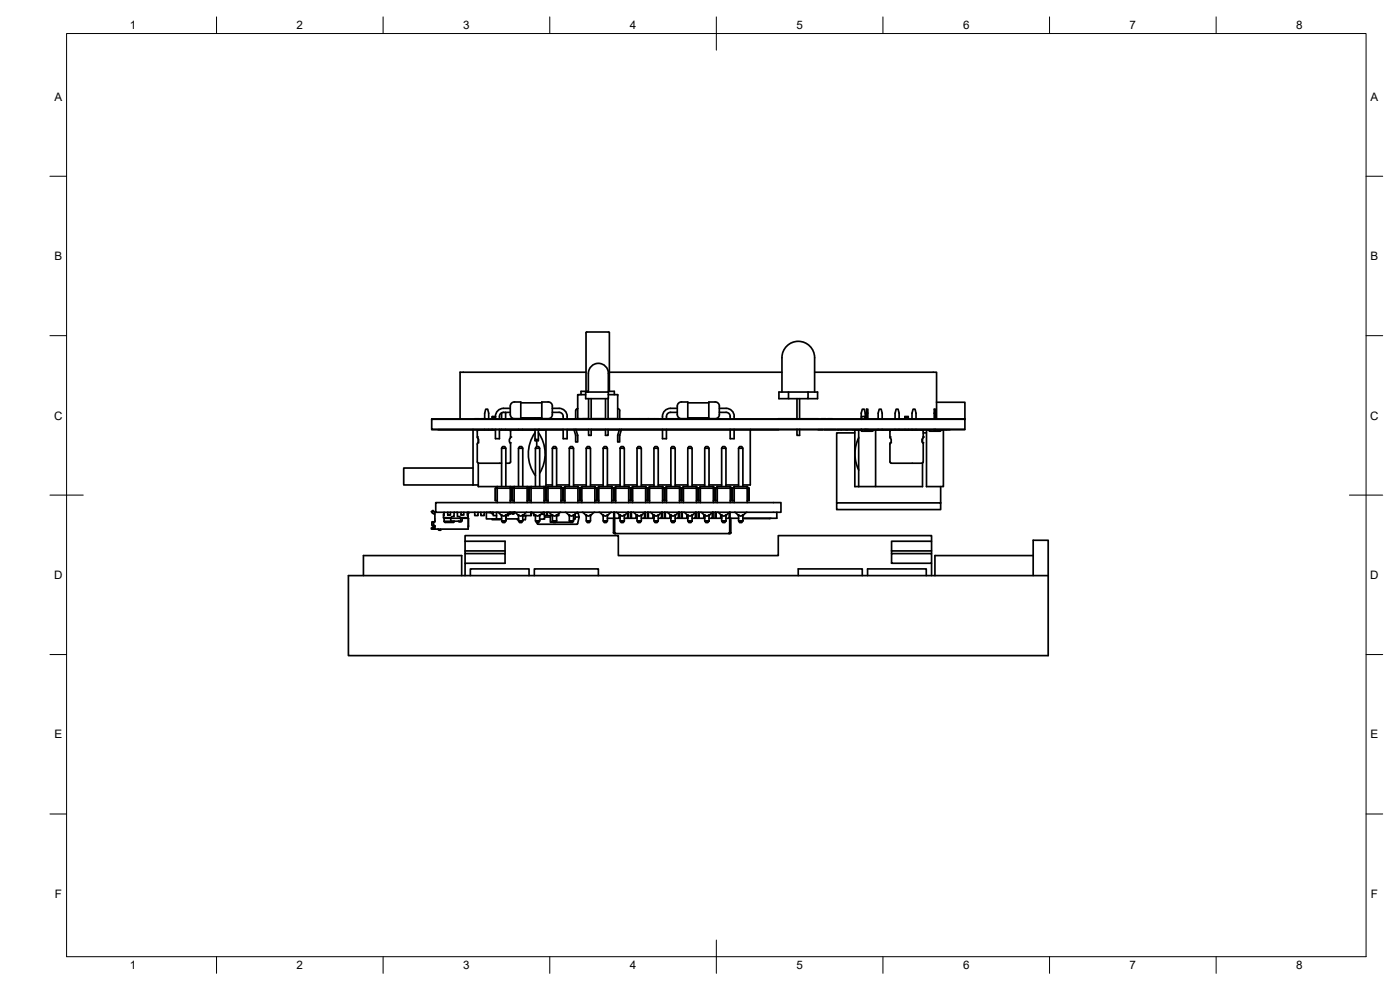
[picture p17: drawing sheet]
<svg xmlns="http://www.w3.org/2000/svg" width="420mm" height="297mm" viewBox="0 0 420 297" stroke-linecap="round" stroke-linejoin="round" font-family="sans-serif">
<defs><g id="words">
<g font-size="3.5">
<text x="39" y="8.8">1</text>
<text x="89" y="8.8">2</text>
<text x="139" y="8.8">3</text>
<text x="189" y="8.8">4</text>
<text x="239" y="8.8">5</text>
<text x="289" y="8.8">6</text>
<text x="339" y="8.8">7</text>
<text x="389" y="8.8">8</text>
<text x="16.3" y="30.2">A</text>
<text x="411.3" y="30.2">A</text>
<text x="16.3" y="78">B</text>
<text x="411.3" y="78">B</text>
<text x="16.2" y="125.9">C</text>
<text x="411.2" y="125.9">C</text>
<text x="16.2" y="173.7">D</text>
<text x="411.2" y="173.7">D</text>
<text x="16.3" y="221.6">E</text>
<text x="411.3" y="221.6">E</text>
<text x="16.4" y="269.4">F</text>
<text x="411.4" y="269.4">F</text>
<text x="39" y="290.8">1</text>
<text x="89" y="290.8">2</text>
<text x="139" y="290.8">3</text>
<text x="189" y="290.8">4</text>
<text x="239" y="290.8">5</text>
<text x="289" y="290.8">6</text>
<text x="339" y="290.8">7</text>
<text x="389" y="290.8">8</text>
</g>
</g></defs>
<!-- layer: Visible -->
<g fill="none" stroke="#000" stroke-width=".51">
<path d="M175.9 99.8l.2-.2h6.6l.2 .2M175.9 99.8v17.6M182.9 99.8v17.6M175.8 117.6h6.8v2h-6.8zM175.8 118.4h-2.4v7.2h3.2M175.9 111.7h-37.8v14M176.4 117.6v-.2h-2v1M176.6 112v5.6M176.6 112a3 3 0 0 1 3-3 3 3 0 0 1 3 3M176.6 119.6v6.2M177.4 119.6v6.2M181.7 119.6v6.2"/>
<path d="M182.5 119.6v6.2M182.6 118.4h2.8v7.2h-2.9M182.6 117.4h1.8v1M182.6 112v5.6M182.9 111.7h51.8M234.7 117.6v-10.3a4.9 4.9 0 0 1 4.9-4.9 4.9 4.9 0 0 1 4.9 4.9v10.3M236.6 117.6v2h-2.8v-2h8.7M239.2 119.6v6.2M240 119.6v6.2M242.5 117.6h2.9v2h-2.9M242.5 117.6v2h-5.9M244.5 111.7h36.6v14"/>
<path d="M129.6 125.8h160v3h-160zM129.6 128.9h160M131.5 129h17.2h-5.2M142 128.8v16.7M142.4 125.7h1.5M143.5 131.7v1M143.6 139h6.9M143.6 129l-.3 .4v2a1.18 1.18 0 0 1 0 1.7l-.1 5.5 .4 .4M144.3 125.7h1.5M145.5 125.8v-1.8l.3-1.2h.6l.3 1.2v1.8M145.5 128.8v.2M146.7 128.8v.2"/>
<path d="M147.7 125.2h1M147.7 128.8v.2M148.7 128.8v2.8h1.2v-2.8M148.7 125h-1v.8M150 129h1.9a1.07 1.07 0 0 1 1.3 .4v2a1.31 1.31 0 0 0 0 1.7v5.5a1.1 1.1 0 0 1-1.4 .4M150.5 134.5h1.3v11.5M150.5 134.5l.3-.5h.7l.3 .5M150.5 128.8v.2M150.5 134.5v11.5M150.6 123.8l-.1 2M151.7 123.7v2.1M151.7 128.8v.2"/>
<path d="M152.8 125.7h13.3M153.1 123.7h-2a1.2 1.2 0 0 0-1.2 1.2v.9M153.1 122.5a3.9 3.9 0 0 0-3.9 .9 3.1 3.1 0 0 0-.5 2.4M154.4 120.6a1.8 1.8 0 0 0-1.3 2.2v.7a1.78 1.78 0 0 0 1.3 2.1h1.9v-5h-1.9M155.6 134.5h1.3v11.5M155.6 134.5l.3-.5h.7l.3 .5M155.6 125.6v.2M155.6 128.8v.2M155.6 134.5v11.5M156.3 120.9h6.3M156.3 125.4h6.3M156.8 125.4v.4"/>
<path d="M156.8 128.8v.2M160.6 129.8a11.1 11.1 0 0 0 .1 12.9M160.6 128.8l.1 3.5a.41 .41 0 0 1 .4-.4 .41 .41 0 0 1 .4 .4l.1-3.5M160.6 125.4v.4M160.7 134.5h1.3v11.5M160.7 134.5l.3-.5h.7l.3 .5M160.7 134.5v11.5M161.1 131.9v2.1M161.6 129h2.3v17h-20.4v-7M161.6 125.4v.4M161.6 129.8a11.1 11.1 0 0 1 .4 12.1M161.9 125.4v.4"/>
<path d="M161.9 128.8v.2M164.5 120.6h-1.9v5h1.9a1.26 1.26 0 0 0 1.3-1.2M164.5 120.6a1.26 1.26 0 0 1 1.3 1.3M165.8 123.7h2a1.2 1.2 0 0 1 1.2 1.2v.9M165.8 122.5a3.9 3.9 0 0 1 3.9 .9l.5 1.5M165.8 121.9v2.5M165.8 134.5h1.2v11.5M165.8 134.5l.3-.5h.7l.2 .5M165.8 134.5v11.5M169 128.8v2.8h1.2v-2.8M169 129h-19.1M170.2 124.9v.9"/>
<path d="M170.2 129h6.4M170.9 134.5h1.2v11.5M170.9 134.5l.3-.5h.6l.3 .5M170.9 134.5v11.5M172.2 128.8l.5 1.7M172.4 125.7h.3M172.8 128.8a6.8 6.8 0 0 1 .6 3.8h-.6v-2.1M173.4 122.6h.1M173.4 122.6l-.4 .2-.2 .4v2.6M173.4 125.6v.2M174.9 125.7h8.9M175.9 134.5h1.3v11.5"/>
<path d="M175.9 134.5l.3-.5h.7l.3 .5M175.9 134.5v11.5M176.6 128.8v1.8h.8v-1.8M177.4 125.6h4.3M177.4 129h4.3M181 134.5h1.3v11.5M181 134.5l.3-.5h.7l.3 .5M181 134.5v11.5M181.7 128.8v1.8h.8v-1.8M182.5 129h51.2M183.9 125.7h1.8M185.4 125.6v.2"/>
<path d="M185.4 122.6h.1M185.4 122.6l.4 .2 .2 .4v2.6M185.9 125.7h6.1M185.9 128.8a7 7 0 0 0-.5 3.8h.6a6.8 6.8 0 0 1 .5-3.8M186.1 134.5h1.3v11.5M186.1 134.5l.3-.5h.7l.3 .5M186.1 134.5v11.5M191.2 134.5h1.3v11.5M191.2 134.5l.3-.5h.7l.3 .5M191.2 134.5v11.5M192.1 125.7h4.2M196.3 134.5h1.2v11.5"/>
<path d="M196.3 134.5l.3-.5h.6l.3 .5M196.3 134.5v11.5M196.5 125.7h1.3M198.1 125.7h1M198.8 128.8v2.8h1.2v-2.8M199.4 125.7h1.6M201.2 125.7h1.2M201.3 134.5h1.3v11.5M201.3 134.5l.3-.5h.7l.3 .5M201.3 134.5v11.5M202.7 125.7h.5M203.3 122.5a3.9 3.9 0 0 0-4 .9 3.1 3.1 0 0 0-.5 2.4"/>
<path d="M203.3 123.7h-2.1a1.2 1.2 0 0 0-1.2 1.2v.9M203.7 125.7h1.3M204.5 120.6a1.8 1.8 0 0 0-1.2 2.2v.7a1.78 1.78 0 0 0 1.2 2.1h1.9v-5h-1.9M206.4 134.5h1.3v11.5M206.4 134.5l.3-.5h.7l.3 .5M206.4 120.9h6.3M206.4 125.4h6.3M206.4 134.5v11.5M211.5 134.5h1.3v11.5M211.5 134.5l.3-.5h.7l.3 .5M211.5 134.5v11.5M214.6 120.6h-1.9v5h1.9a1.26 1.26 0 0 0 1.3-1.2"/>
<path d="M214.6 120.6a1.26 1.26 0 0 1 1.3 1.3M215.9 121.9v2.5M215.9 122.5a3.9 3.9 0 0 1 3.9 .9 2.96 2.96 0 0 1 .5 2.4M215.9 123.7h2a1.2 1.2 0 0 1 1.2 1.2v.9M216.1 125.7h.1M216.6 134.5h1.3v11.5M216.6 134.5l.3-.5h.7l.3 .5M216.6 134.5v11.5M219.1 128.8v2.8h1.2v-2.8M221.7 134.5h1.2v11.5M221.7 134.5l.3-.5h.6l.3 .5M221.7 134.5v11.5"/>
<path d="M225.2 128.8v16.7h-2.3M233.5 125.7h2.9M236.5 125.7h9.2M239.2 128.8v1.8h.8v-1.8M245.5 129h1.4M246.4 125.7h1.5M247.4 129h1.6M248.3 125.7h1.5M249.3 129h1.6M256.5 129.9h-5.4v21M257.7 129h-1.2v17h1.2M257.7 129h.9v.4h3.3v-.4h.9"/>
<path d="M257.7 129v17M257.7 131.3a11.1 11.1 0 0 0 0 9.8M258.5 125.8v-1.8l.3-1.2h.6l.3 1.2v1.8M258.5 128.8v.2M258.6 129h.1M258.6 125.8v-.8h1v.8M258.6 128.8v.6M259.6 128.8v.6M259.7 128.8l-8.4 .2M260.1 124h.4v-1.2h-.4v3M260.1 128.8v.6M260.5 129h1.4"/>
<path d="M260.5 124v1.8M260.5 128.8v.6M261 129h-1.4M261.1 129h3.7M262.8 129v17h-5.1M262.8 129h4.7M263.5 125.8v-1.8l.4-1.2h.6l.3 1.2v1.8M263.5 128.8v.2M264.8 129h2.7M264.8 128.8v.2M267.5 129h9.2M267.5 129l-.4 .4v2a1.18 1.18 0 0 1 0 1.7v5.5a.97 .97 0 0 0 1.3 .4h7.3a1.04 1.04 0 0 0 1.4-.4l-.1-5.6a1.31 1.31 0 0 1 .1-1.8v-1.8l-.4-.4"/>
<path d="M267.5 129h13.9M268.6 125.8v-1.8l.3-1.2h.6l.3 1.2v1.8M268.6 128.8v.2M269.8 128.8v.2M271.6 125.2h1M271.6 125.8v-.8h1v.8M271.6 128.8v.2M272.6 128.8v.2M273.7 125.8v-1.8l.3-1.2h.6l.3 1.2v1.8M273.7 128.8v.2M274.9 128.8v.2M276.7 129h.2"/>
<path d="M276.9 138.9v7.1h-14.1M276.9 131.6v1.2M277.1 129.9h.9M278 129h.9v.4h3.4v-.4h.8v17h-5.1zM280.4 124h.4v-1.2h-.4v3M280.4 128.8v.6M280.8 124v1.8M280.8 128.8v.6M281.1 120.7h8.5v5M281.4 129h.1M281.5 129h3.6M289.6 125.7l-160 .1"/>
<path d="M289.6 125.7v.1M129.6 156.9v.5M129.8 156.5l-.2 .4M129.8 158.3l-.3 .1v.4h.7M130.2 158.8h.3M130.2 158.1l-.3 .2M130.3 156.6h.1M130.3 156.5l-.2 .4 .2 .8M130.5 158.1h-.3v.7M130.5 153.7l-.6-.6-.4 .4 .5 .6 .5 .2M130.8 150.8h103.6v2.9h-103.6zM130.8 153.7h-.3v2.9h-.7"/>
<path d="M131.4 158.7l.1 .1M132.2 158.8v.3h-.5l-.2-.3M133.1 155.3l.2 .2M133.1 155.2v.1M133.3 153.7v1.6h2M133.3 154.2l-.2 .4M133.3 155.5h2M133.3 156.4l.3 .3h2.4l.3-.3M133.3 155.5v.9M133.3 156.4h3M134.4 153.7v.8h.8h-.8M135.2 153.7v.8"/>
<path d="M135.3 155.5h.1M135.3 155.3l-2 .2M135.3 155.3v.2M135.3 155.5l.2 .9h2.6l.2-.2v-.7M136.3 153.8v1.2h-.7l-.3 .3M136.3 156.4h.1M136.4 153.7l-.1 .1M137.1 153.7l.2 .1M137.3 153.8v1.2h.6l.4 .3M137.6 156.4l.3 .1M137.7 156.4v.1M137.9 156.6h.4"/>
<path d="M138.3 155.3l2 .2h-5M138.3 155.3v.2M138.3 155.5h.1M138.4 153.7v.8M138.7 155.5v.8l-.4 .2M139.2 153.7v.8h-.8M139.2 154.5h-.8M140.3 153.7v1.6h-2M140.3 154.2l.1 .4M140.4 155.2v.1M140.4 155.3l-.1 .2M140.5 153.7v5.1h-10v-1.1h-.7l-.2-.3"/>
<path d="M140.5 155.5v2.7M140.7 153.7v.3h-.2M142 140.4h-20.8v5.1h20.8M142 145.5h1.5M142.5 153.7v1h1v-1M144.3 153.7v1h1v-1M146 153.8v1.9h3M146 153.7v.1M147.1 153.7v.1M147.2 153.7v.1M147.7 155.7v.2h2.4v-.2M147.7 153.7v.5h.3h-.3v-.4h-1.7"/>
<path d="M148 153.7v1h1M148.6 146.5l.6-.5v.5h-.5v3.7zM148.7 150.2h.5M149 155.7h1.5M149 153.7v2M149.2 150.8v-4.3h3.9v4.3M149.4 153.7l1.1 1.1M150.5 156.3v-1.8l.6 .3 .7-.3v1.8l-.3 .5h-.7l-.3-.5h1.3M151.8 155.7h3.8M152.5 154v.7h-.4v-.3l-.2 .3v1M152.6 153.9l-.1 .8M153 153.7l-1.2 1.1"/>
<path d="M153.1 150.2h.5v-3.7h-.5v-.5l.6 .5-.1 3.7M153.2 153.7v.5h-.5v-.4v.4h.5v-.4h.5v.4h.5v-.4h.4M153.7 146.5l.6-.5v.5h-.5v3.7zM153.7 153.7v.5h.5v-.5h.3M153.8 150.2h.5M154.3 150.8v-4.3h3.9v4.3M154.5 153.7h.1M154.5 153.7l1.1 1.1M155.3 155.7v.2h.3M155.6 156.3v-1.8l.6 .3 .7-.3v1.8l-.3 .5h-.7l-.3-.5h1.3M158 154.7h-.2M158.1 153.7l-1.2 1.1"/>
<path d="M158.2 150.2h.5v-3.7h-.5v-.5l.6 .5-.1 3.7M158.8 146.5l.6-.5v.5h-.5v3.7zM158.9 150.2h.5M159.3 153.7v1h-2.3h.8l-.1 1.2h-.8M159.4 150.8v-4.3h3.9v4.3M159.4 153.7l-.1 1M159.5 153.7l1.2 1.1M160.2 154.2v.5h.4M160.7 156.3v-1.8l.5 .3 .8-.3v1.8l-.3 .5h-.7l-.3-.5h1.3M162.4 154.3h1M163.1 153.7l-1.1 1.1M163.3 150.2h.5v-3.7h-.5v-.5l.6 .5-.1 3.7"/>
<path d="M163.4 153.7v1h.8v-1v1h1.5M163.4 154.7v1.1h-1.4M163.4 155.1h1.8M163.9 145.5h1.9M164 150.2h.5M164.5 150.8v-4.3h3.9v4.3M164.5 146v.5h-.5v3.7M164.5 146l-.6 .5 .1 3.7M164.5 146h3.9M164.6 153.7l1.2 1.1M165.2 154.7v2h.8M165.7 156.7h.3z"/>
<path d="M165.8 156.3v-1.8l.5 .3 .7-.3v1.8l-.2 .5h-.7l-.3-.5h1.2M166.8 156.7h4.3M167 145.5h3.9M167.4 154.4v.3h-.2M167.7 154v.7h-.3M168.2 153.7l-1.1 1.1M168.4 146v.5h.5v3.7h-.5M168.4 146l.6 .5-.1 3.7M169 150.2h.5M169.5 150.8v-4.3h3.9v4.3M169.5 146v.5h-.5v3.7M169.5 146l-.5 .5v3.7"/>
<path d="M169.5 146h3.9M169.7 153.7l1.2 1.1M170.9 156.3v-1.8l.5 .3 .7-.3v1.8l-.3 .5h-.6l-.3-.5h1.2M172.1 145.5h3.8M172.5 154.3l.1 1.5h-.5M172.6 154.2v.1M172.6 155.1h1.2M173 153.9h.5l.3 1.2M173.3 153.7l-1.2 1.1M173.4 146v.5h.5v3.7h-.5M173.4 146l.6 .5-.1 3.7M173.8 155.1l-.4 2-.3 .2h-11.6l-.3-.5"/>
<path d="M174.1 150.2h.5M174.6 150.8v-4.3h3.9v4.3M174.6 146v.5h-.5v3.7M174.6 146l-.6 .5 .1 3.7M174.6 146h3.9M174.8 153.7l1.1 1.1M175.9 156.3v-1.8l.6 .3 .7-.3v1.8l-.3 .5h-.7l-.3-.5h1.3M177.2 145.5h3.8M178.4 153.7l-1.2 1.1M178.5 146v.5h.5v3.7h-.5M178.5 146l.6 .5-.1 3.7M179.2 150.2h.5"/>
<path d="M179.7 150.8v-4.3h3.9v4.3M179.7 146v.5h-.5v3.7M179.7 146l-.6 .5 .1 3.7M179.7 146h3.9M179.9 153.7l1.1 1.1M181 156.3v-1.8l.6 .3 .7-.3v1.8l-.3 .5h-.7l-.3-.5h1.3M182.3 145.5h3.8M183.5 153.7l-1.2 1.1M183.6 146v.5h.5v3.7h-.5M183.6 146l.6 .5-.1 3.7M184.1 159.9l.3 .2M184.1 155.5v4.4"/>
<path d="M184.3 150.2h.5M184.3 159.8l.1 .1M184.3 155.5v4.3M184.3 159.8l-.2 .1M184.3 159.8h.1M184.4 153.7v1.8h-.2v-1.8v1.8h-1.9M184.5 155.5v4.4l.3 .2M184.6 159.9l-.2 .2h.4M184.8 150.8v-4.3h3.9v4.3M184.8 146v.5h-.5v3.7M184.8 146l-.6 .5 .1 3.7M184.8 146h3.9"/>
<path d="M184.9 153.7l1.2 1.1M185.8 154.4v1.1h-1.4M185.8 155.5h.2v-.8l.1 .8M186.1 156.3v-1.8l.5 .3 .8-.3v1.8l-.3 .5h-.7l-.3-.5h1.3M187.4 145.5h3.8M188.4 153.8v1.7h-1M188.5 153.7l-1.1 1.1M188.7 146v.5h.5v3.7h-.5M188.7 146l.6 .5-.1 3.7M189.4 150.2h.5M189.5 153.7v1.8h-.2v-1.8v1.8h-.7v-1.8v1.8h-.2M189.9 150.8v-4.3h3.9v4.3"/>
<path d="M189.9 146v.5h-.5v3.7M189.9 146l-.6 .5 .1 3.7M189.9 146h3.9M190 153.7l1.2 1.1M190.9 154.4v1.1h-1.4M190.9 155.5h.2v-.8l.1 .8M191.2 156.3v-1.8l.5 .3 .8-.3v1.8l-.3 .5h-.7l-.3-.5h1.3M192.5 145.5h3.8M193.4 153.8v1.7h-.9M193.6 153.7l-1.1 1.1M193.8 146v.5h.5v3.7h-.5M193.8 146l.6 .5-.1 3.7"/>
<path d="M194.5 150.2h.4M194.6 153.7v1.8h-.2v-1.8v1.8h-.8v-1.8v1.8h-.2M194.9 150.8v-4.3h3.9v4.3M194.9 146v.5h-.4v3.7M194.9 146l-.5 .5 .1 3.7M194.9 146h3.9M195.1 153.7l1.2 1.1M196 154.4v1.1h-1.4M196 155.5h.2v-.8l.1 .8M196.3 156.3v-1.8l.5 .3 .7-.3v1.8l-.3 .5h-.6l-.3-.5h1.2M197.5 145.5h3.8M198.5 153.8v1.7h-1"/>
<path d="M198.7 153.7l-1.2 1.1M198.8 146v.5h.5v3.7h-.5M198.8 146l.6 .5-.1 3.7M199.5 150.2h.5M199.7 153.7v1.8h-.2v-1.8v1.8h-.8v-1.8v1.8h-.2M200 150.8v-4.3h3.9v4.3M200 146v.5h-.5v3.7M200 146l-.6 .5 .1 3.7M200 146h3.9M200.2 153.7l1.1 1.1M201.1 154.4v1.1h-1.4M201.1 155.5h.2v-.8v.8"/>
<path d="M201.3 156.3v-1.8l.6 .3 .7-.3v1.8l-.3 .5h-.7l-.3-.5h1.3M202.6 145.5h3.8M203.6 153.8v1.7h-1M203.8 153.7l-1.2 1.1M203.9 146v.5h.5v3.7h-.5M203.9 146l.6 .5-.1 3.7M204.6 150.2h.5M204.7 153.7v1.8h-.2v-1.8v1.8h-.7v-1.8v1.8h-.2M205.1 150.8v-4.3h3.9v4.3M205.1 146v.5h-.5v3.7M205.1 146l-.6 .5 .1 3.7M205.1 146h3.9"/>
<path d="M205.3 153.7l1.1 1.1M206.1 154.4v1.1h-1.4M206.1 155.5h.2v-.8l.1 .8M206.4 156.3v-1.8l.6 .3 .7-.3v1.8l-.3 .5h-.7l-.3-.5h1.3M207.7 145.5h3.8M208.7 153.8v1.7h-1M208.9 153.7l-1.2 1.1M209 146v.5h.5v3.7h-.5M209 146l.6 .5-.1 3.7M209.7 150.2h.5M209.8 153.7v1.8h-.2v-1.8v1.8h-.7v-1.8v1.8h-.2M210.2 150.8v-4.3h3.9v4.3"/>
<path d="M210.2 146v.5h-.5v3.7M210.2 146l-.6 .5 .1 3.7M210.2 146h3.9M210.3 153.7l1.2 1.1M211.2 154.4v1.1h-1.4M211.2 155.5h.2v-.8l.1 .8M211.5 156.3v-1.8l.5 .3 .8-.3v1.8l-.3 .5h-.7l-.3-.5h1.3M212.8 145.5h3.8M213.8 153.8v1.7h-1M213.9 153.7l-1.1 1.1M214.1 146v.5h.5v3.7h-.5M214.1 146l.6 .5-.1 3.7"/>
<path d="M214.8 150.2h.5M214.9 153.7v1.8h-.2v-1.8v1.8h-.7v-1.8v1.8h-.2M215.3 150.8v-4.3h3.9v4.3M215.3 146v.5h-.5v3.7M215.3 146l-.6 .5 .1 3.7M215.3 146h3.9M215.4 153.7l1.2 1.1M216.3 154.4v1.1h-1.4M216.3 155.5h.2v-.8l.1 .8M216.6 156.3v-1.8l.5 .3 .8-.3v1.8l-.3 .5h-.7l-.3-.5h1.3M217.9 145.5h3.8M218.8 153.8v1.7h-.9"/>
<path d="M218.8 155.5h.2v-1.8v6.2l-.3 .2M219 159.9h.1M219 159.9v.2M219 153.7l-1.1 1.1M219 155.5h2.7M219.1 159.8h.1M219.1 159.8l-.1 .1M219.1 155.5v4.3M219.1 159.8l.2 .1M219.2 146v.5h.5v3.7h-.5M219.2 146l.6 .5-.1 3.7M219.3 159.9l-.3 .2"/>
<path d="M219.3 155.5v4.4M219.9 150.2h.4M220.3 150.8v-4.3h3.9v4.3M220.3 146v.5h-.4v3.7M220.3 146l-.5 .5 .1 3.7M220.3 146h3.9M220.5 153.7l1.2 1.1M221.7 156.3v-1.8l.5 .3 .7-.3v1.8l-.3 .5h-.6l-.3-.5h1.2M224.1 153.7l-1.2 1.1M224.2 146v.5h.5v3.7h-.5M224.2 146l.6 .5-.1 3.7M231.3 155.5l-8.4 .1"/>
<path d="M233.1 153.7v1.8h-10.2M251.1 150.9h31.2v2h-31.2zM282.3 146v4.9M104.6 172.7h210v24h-210zM109.1 172.7v-6h29.5v6M139.6 162.4v2.9h12v-2.9h-12v-1.7h46v6h48v-6h46v1.7M139.6 165.3v.8h12v2.9h-12v3.7M139.6 166.1v2.9M141.2 172.7v-2h17.6v2M151.6 165.3v.8M160.4 172.7v-2h19.2v2M184.8 160.1h34.2"/>
<path d="M239.6 172.7v-2h19.2v2M260.4 172.7v-2h17.6v2M267.6 162.4h12v2.9h-12zM267.6 166.1h12v2.9h-12zM267.6 165.3v.8M279.6 165.3v.8M279.6 169v3.7M310.1 172.7v-10.6h4.5v10.6M310.1 166.7h-29.5v6"/>
</g>
<g fill="#000">
<circle cx="143.2" cy="131.1" r=".25"/>
<circle cx="143.4" cy="132.8" r=".25"/>
<circle cx="153.1" cy="132.8" r=".25"/>
<circle cx="153.2" cy="131.1" r=".25"/>
<circle cx="176.1" cy="125.7" r=".25"/>
<circle cx="194.4" cy="125.7" r=".25"/>
<circle cx="261.1" cy="129" r=".25"/>
<circle cx="267.1" cy="131.1" r=".25"/>
<circle cx="267.2" cy="132.8" r=".25"/>
<circle cx="267.5" cy="129" r=".25"/>
<circle cx="276.9" cy="132.8" r=".25"/>
<circle cx="277.1" cy="131.1" r=".25"/>
<circle cx="155.5" cy="154.7" r=".25"/>
</g>
<!-- layer: BORDER -->
<g fill="none" stroke="#000" stroke-width=".3">
<path d="M20 10.1h390v276.9h-390zM65 5.1v5M115 5.1v5M165 5.1v5M215 5.1v10M265 5.1v5M315 5.1v5M365 5.1v5M15 52.9h5M410 52.9h5M15 100.7h5M410 100.7h5"/>
<path d="M15 148.6h10M405 148.6h10M15 196.4h5M410 196.4h5M15 244.2h5M410 244.2h5M65 287v5M115 287v5M165 287v5M215 282.1v9.9M265 287v5M315 287v5"/>
<path d="M365 287v5"/>
</g>
<use href="#words"/>
</svg>
